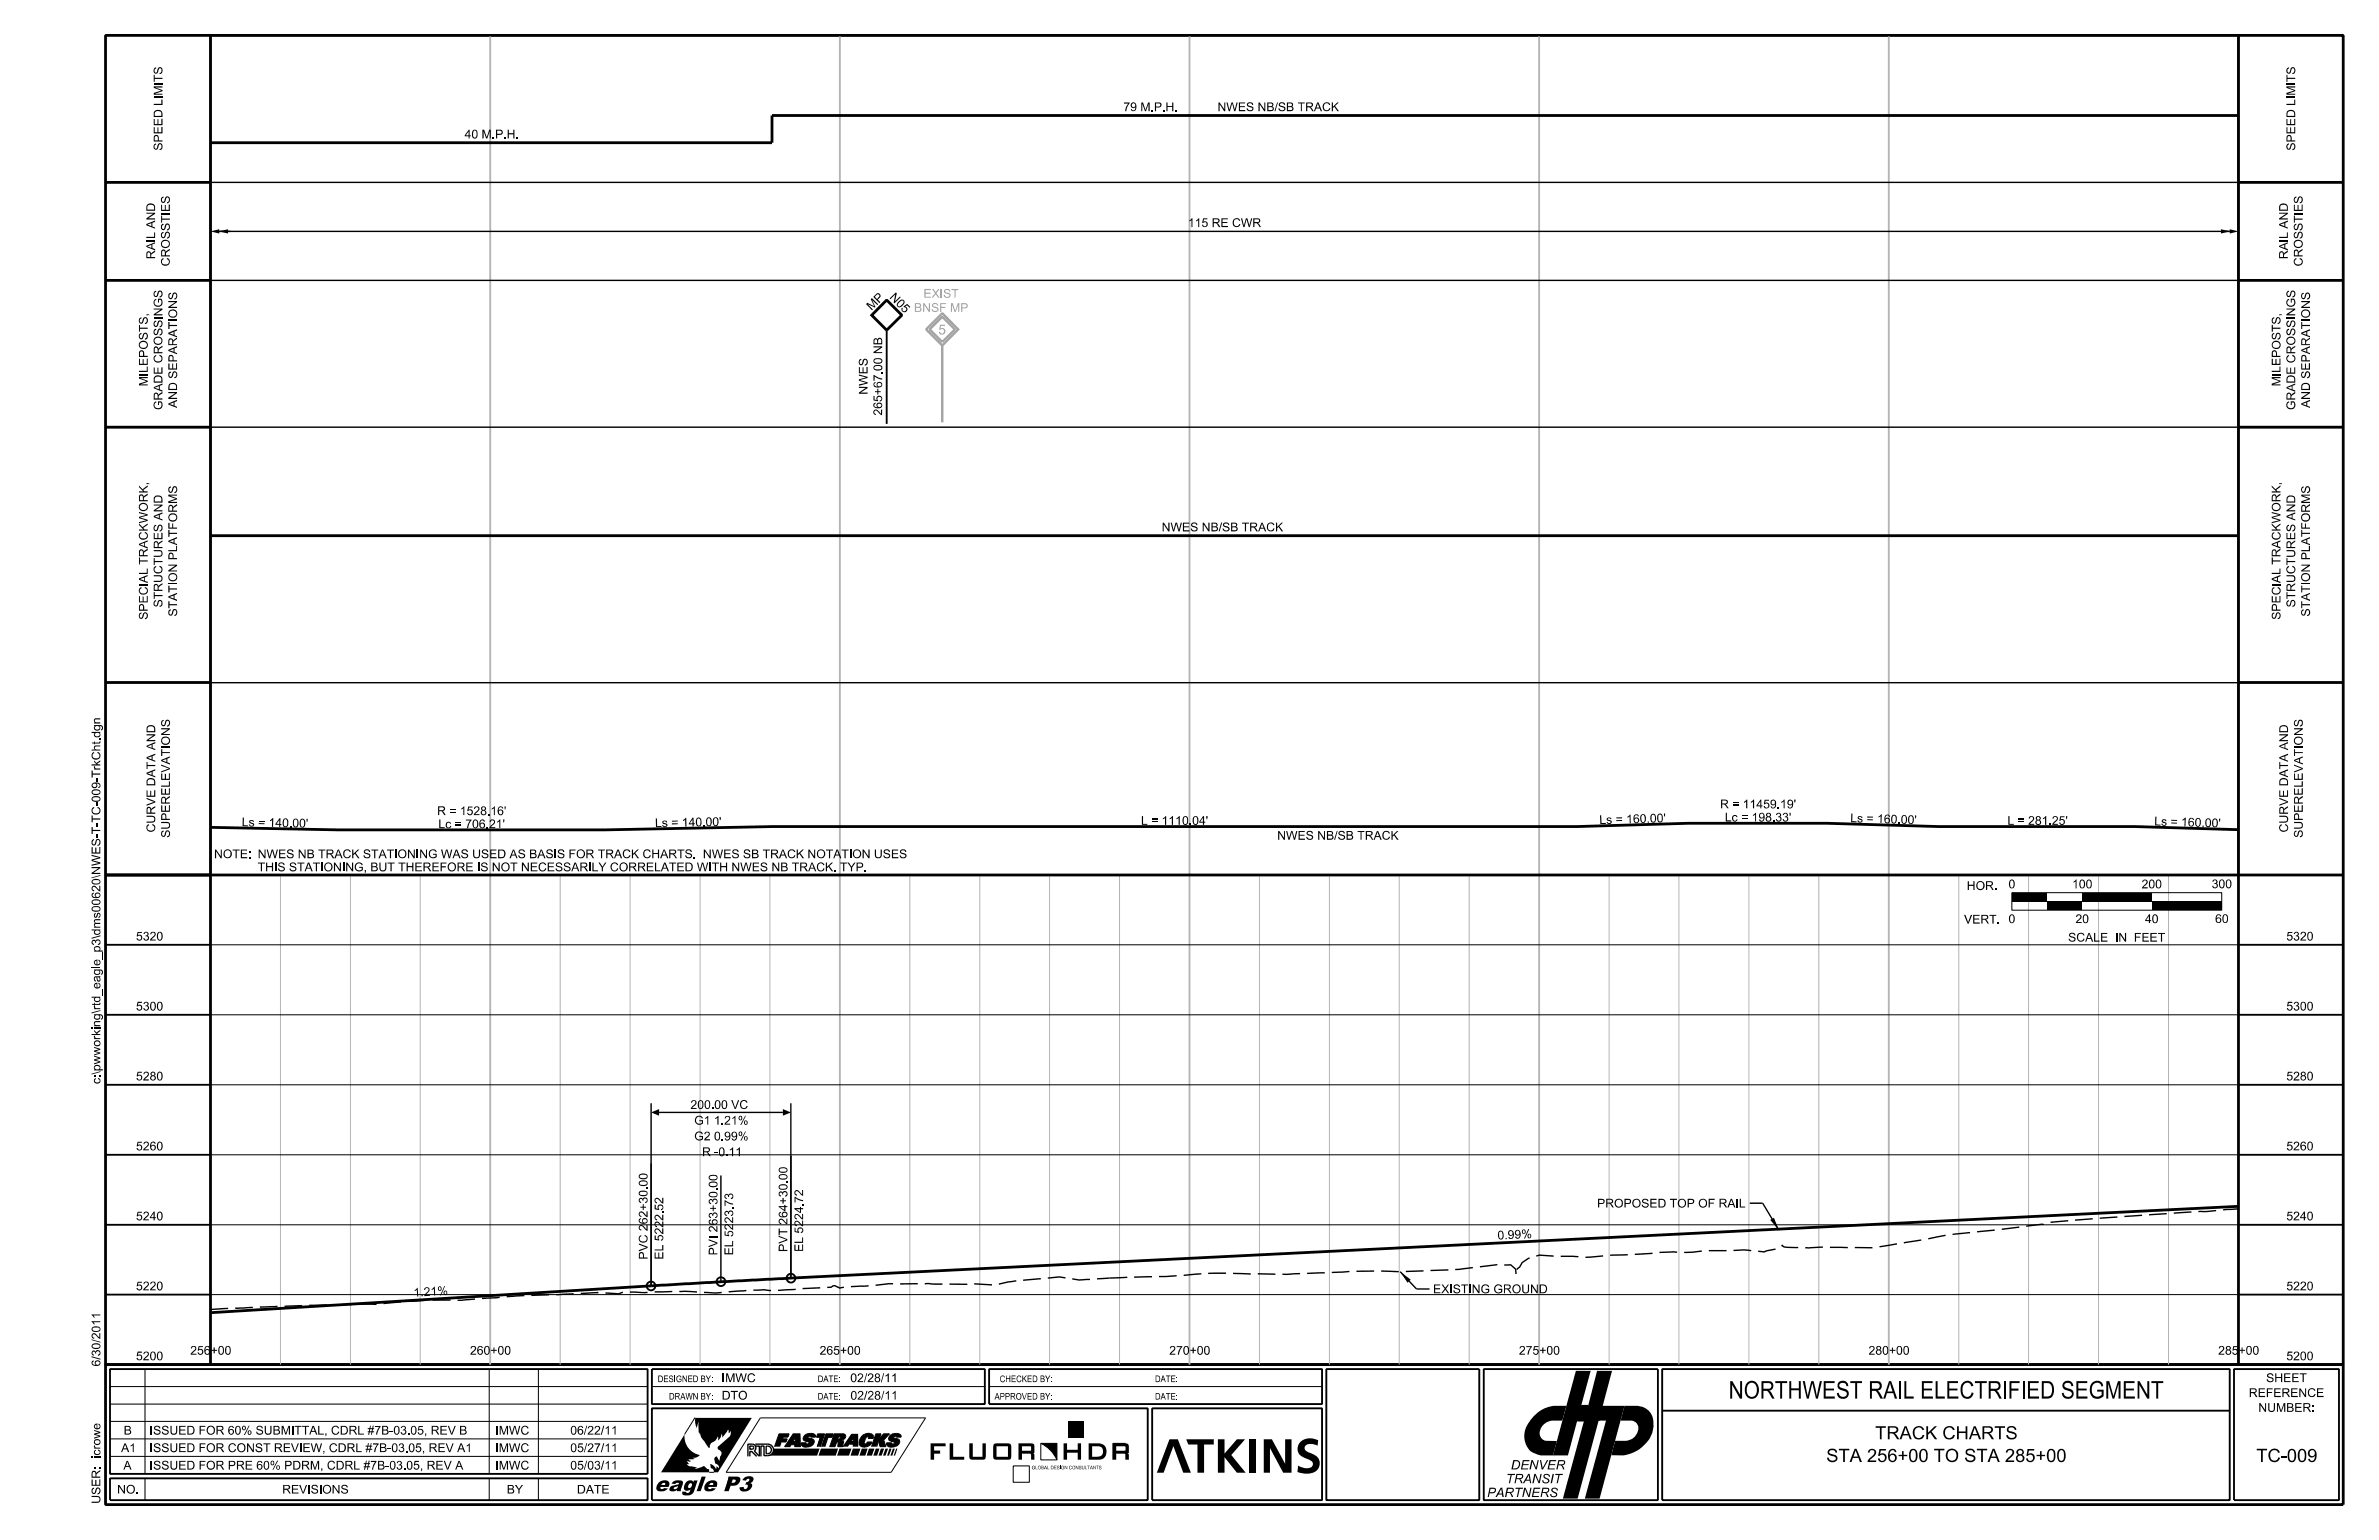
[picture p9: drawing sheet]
<svg xmlns="http://www.w3.org/2000/svg" width="432mm" height="279mm" viewBox="0 0 432 279" stroke-linecap="round" stroke-linejoin="round" font-family="sans-serif">
<defs><g id="words">
<text font-size="3.2" x="313.8" y="253.7">NORTHWEST RAIL ELECTRIFIED SEGMENT</text>
<text font-size="2.7" x="118.7" y="270.6">eagle P3</text>
<g font-size="2.4">
<text x="340.4" y="261.1">TRACK CHARTS</text>
<text x="331.5" y="265.2">STA 256+00 TO STA 285+00</text>
<text x="409.5" y="265.2">TC-009</text>
</g>
<text font-size="1.8" fill="#a0a0a0" x="170.3" y="60.7">5</text>
<g font-size="1.7">
<text x="273.3" y="269.1">TRANSIT</text>
<text x="274.2" y="266.6">DENVER</text>
<text x="269.9" y="271.6">PARTNERS</text>
</g>
<g font-size="1.6">
<text x="29.5" y="17.4" transform="rotate(-90 29.5 17.4)">MI</text>
<text x="29.5" y="14.9" transform="rotate(-90 29.5 14.9)">TS</text>
<text x="416.6" y="17.4" transform="rotate(-90 416.6 17.4)">MI</text>
<text x="416.6" y="14.9" transform="rotate(-90 416.6 14.9)">TS</text>
<text x="203.9" y="20.2">79 M.P.H.</text>
<text x="221" y="20.2">NWES NB/SB TRACK</text>
<text x="29.5" y="27.3" transform="rotate(-90 29.5 27.3)">SPEED LI</text>
<text x="84.3" y="25.1">40 M.P.H.</text>
<text x="416.6" y="27.3" transform="rotate(-90 416.6 27.3)">SPEED LI</text>
<text x="30.8" y="38.5" transform="rotate(-90 30.8 38.5)">ES</text>
<text x="215.6" y="41.2">115 RE CWR</text>
<text x="417.9" y="38.5" transform="rotate(-90 417.9 38.5)">ES</text>
<text x="28.1" y="47" transform="rotate(-90 28.1 47)">RAI</text>
<text x="28.1" y="43.3" transform="rotate(-90 28.1 43.3)">LAND</text>
<text x="415.3" y="47" transform="rotate(-90 415.3 47)">RAI</text>
<text x="415.3" y="43.3" transform="rotate(-90 415.3 43.3)">LAND</text>
<text x="30.8" y="48.3" transform="rotate(-90 30.8 48.3)">CROSSTI</text>
<text x="417.9" y="48.3" transform="rotate(-90 417.9 48.3)">CROSSTI</text>
<text x="29.5" y="57.4" transform="rotate(-90 29.5 57.4)">NGS</text>
<text x="32.2" y="57.8" transform="rotate(-90 32.2 57.8)">ONS</text>
<text x="158.2" y="56.4" transform="rotate(-45 158.2 56.4)">M P</text>
<text x="161.4" y="54" transform="rotate(45 161.4 54)">N 0</text>
<text x="163.4" y="56.1" transform="rotate(45 163.4 56.1)">5</text>
<text x="416.6" y="57.4" transform="rotate(-90 416.6 57.4)">NGS</text>
<text x="419.3" y="57.8" transform="rotate(-90 419.3 57.8)">ONS</text>
<text x="26.8" y="70.1" transform="rotate(-90 26.8 70.1)">MIEPOSTS,</text>
<text x="26.8" y="67.6" transform="rotate(-90 26.8 67.6)">L</text>
<text x="157.5" y="71.6" transform="rotate(-90 157.5 71.6)">NW ES</text>
<text x="160.1" y="67.3" transform="rotate(-90 160.1 67.3)">0</text>
<text x="413.9" y="70.1" transform="rotate(-90 413.9 70.1)">MIEPOSTS,</text>
<text x="413.9" y="67.6" transform="rotate(-90 413.9 67.6)">L</text>
<text x="29.5" y="74.4" transform="rotate(-90 29.5 74.4)">GRADE CROSSI</text>
<text x="32.2" y="74" transform="rotate(-90 32.2 74)">AND SEPARATI</text>
<text x="160.1" y="75.4" transform="rotate(-90 160.1 75.4)">265+67.0NB</text>
<text x="416.6" y="74.4" transform="rotate(-90 416.6 74.4)">GRADE CROSSI</text>
<text x="419.3" y="74" transform="rotate(-90 419.3 74)">AND SEPARATI</text>
<text x="210.8" y="96.4">NWES NB/SB TRACK</text>
<text x="26.8" y="105.8" transform="rotate(-90 26.8 105.8)">ALTRACKW ORK,</text>
<text x="32.2" y="105.6" transform="rotate(-90 32.2 105.6)">ON PLATFORMS</text>
<text x="413.9" y="105.8" transform="rotate(-90 413.9 105.8)">ALTRACKW ORK,</text>
<text x="419.3" y="105.6" transform="rotate(-90 419.3 105.6)">ON PLATFORMS</text>
<text x="26.8" y="112.4" transform="rotate(-90 26.8 112.4)">SPECI</text>
<text x="29.5" y="110.2" transform="rotate(-90 29.5 110.2)">STRUCTURES AND</text>
<text x="32.2" y="111.9" transform="rotate(-90 32.2 111.9)">STATI</text>
<text x="413.9" y="112.4" transform="rotate(-90 413.9 112.4)">SPECI</text>
<text x="416.6" y="110.2" transform="rotate(-90 416.6 110.2)">STRUCTURES AND</text>
<text x="419.3" y="111.9" transform="rotate(-90 419.3 111.9)">STATI</text>
<text x="18.2" y="134.5" transform="rotate(-90 18.2 134.5)">.gn</text>
<text x="30.8" y="135.3" transform="rotate(-90 30.8 135.3)">ONS</text>
<text x="418" y="135.3" transform="rotate(-90 418 135.3)">ONS</text>
<text x="18.2" y="141.1" transform="rotate(-90 18.2 141.1)">TrChtd</text>
<text x="18.2" y="139" transform="rotate(-90 18.2 139)">k</text>
<text x="18.2" y="149.3" transform="rotate(-90 18.2 149.3)">TC-</text>
<text x="18.2" y="145.6" transform="rotate(-90 18.2 145.6)">009-</text>
<text x="43.9" y="149.9" transform="rotate(1 43.9 149.9)">Ls = 1</text>
<text x="79.3" y="147.9">R = 1528.16’</text>
<text x="125" y="150" transform="rotate(-1 125 150)">4</text>
<text x="126.2" y="149.9" transform="rotate(-1 126.2 149.9)">0 .0</text>
<text x="129.3" y="149.9" transform="rotate(-1 129.3 149.9)">0 ’</text>
<text x="207.1" y="149.7">L = 1110.04’</text>
<text x="290.3" y="149.5" transform="rotate(-2 290.3 149.5)">Ls = 1</text>
<text x="296.4" y="149.3" transform="rotate(-2 296.4 149.3)">6</text>
<text x="297.6" y="149.3" transform="rotate(-2 297.6 149.3)">0 .0</text>
<text x="300.7" y="149.2" transform="rotate(-2 300.7 149.2)">0 ’</text>
<text x="312.2" y="146.7">R = 11459.19’</text>
<text x="313.1" y="149">Lc = 198.33’</text>
<text x="335.8" y="149.2" transform="rotate(2 335.8 149.2)">Ls = 1</text>
<text x="341.9" y="149.4" transform="rotate(2 341.9 149.4)">6</text>
<text x="343.1" y="149.4" transform="rotate(2 343.1 149.4)">0 .0</text>
<text x="346.2" y="149.5" transform="rotate(2 346.2 149.5)">0 ’</text>
<text x="364.4" y="149.7">L = 281.25’</text>
<text x="391" y="149.8" transform="rotate(2 391 149.8)">Ls = 1</text>
<text x="397.1" y="149.9" transform="rotate(2 397.1 149.9)">6</text>
<text x="398.3" y="150" transform="rotate(2 398.3 150)">0 .0</text>
<text x="18.2" y="151.3" transform="rotate(-90 18.2 151.3)">T-</text>
<text x="28.2" y="151" transform="rotate(-90 28.2 151)">CURVE DATA AND</text>
<text x="30.8" y="152" transform="rotate(-90 30.8 152)">SUPERELEVATI</text>
<text x="38.8" y="155.7">NOTE:NWES NB TRACK STATIONING WAS USED AS BASIS FOR TRACK CHARTS.</text>
<text x="50" y="150" transform="rotate(1 50 150)">4</text>
<text x="51.2" y="150.1" transform="rotate(1 51.2 150.1)">0 .0</text>
<text x="54.3" y="150.1" transform="rotate(1 54.3 150.1)">0 ’</text>
<text x="79.6" y="150.3">Lc = 706.21’</text>
<text x="118.9" y="150.1" transform="rotate(-1 118.9 150.1)">Ls = 1</text>
<text x="127.8" y="155.7">NWES SB TRACK NOTATION USES</text>
<text x="231.8" y="152.3">NWES NB/SB TRACK</text>
<text x="401.4" y="150.1" transform="rotate(2 401.4 150.1)">0 ’</text>
<text x="415.3" y="151" transform="rotate(-90 415.3 151)">CURVE DATA AND</text>
<text x="418" y="152" transform="rotate(-90 418 152)">SUPERELEVATI</text>
<text x="18.2" y="158.7" transform="rotate(-90 18.2 158.7)">NW ES-</text>
<text x="46.8" y="158.1">THIS STATIONING, BUT THEREFORE IS NOT NECESSARILY CORRELATED WITH NWES NB TRACK. TYP.</text>
<text x="357" y="161.5">HOR. 0</text>
<text x="376.1" y="161.2">100</text>
<text x="388.7" y="161.2">200</text>
<text x="401.4" y="161.1">300</text>
<text x="356.5" y="167.6">VERT. 0</text>
<text x="376.7" y="167.5">20</text>
<text x="389.3" y="167.5">40</text>
<text x="402" y="167.5">60</text>
<text x="18.2" y="169.7" transform="rotate(-90 18.2 169.7)">d</text>
<text x="24.7" y="170.6">5320</text>
<text x="375.4" y="170.8">SCALE</text>
<text x="384" y="170.8">IN</text>
<text x="387.6" y="170.8">FEET</text>
<text x="415" y="170.6">5320</text>
<text x="18.2" y="175.2" transform="rotate(-90 18.2 175.2)">e</text>
<text x="18.2" y="183.3" transform="rotate(-90 18.2 183.3)">rd</text>
<text x="24.7" y="183.3">5300</text>
<text x="415" y="183.3">5300</text>
<text x="18.2" y="187.9" transform="rotate(-90 18.2 187.9)">kn</text>
<text x="18.2" y="196.7" transform="rotate(-90 18.2 196.7)">c:p</text>
<text x="18.2" y="195" transform="rotate(-90 18.2 195)">\wworig\t_eagl_p3\ms00620\</text>
<text x="24.7" y="196">5280</text>
<text x="415" y="196">5280</text>
<text x="125.3" y="201.2">200.00 VC</text>
<text x="24.7" y="208.7">5260</text>
<text x="126" y="204">G1 1.21%</text>
<text x="126" y="206.9">G2 0.99%</text>
<text x="127.4" y="209.8">R -0.11</text>
<text x="415" y="208.7">5260</text>
<text x="117.5" y="215.3" transform="rotate(-90 117.5 215.3)">0</text>
<text x="130.2" y="215.5" transform="rotate(-90 130.2 215.5)">0</text>
<text x="142.9" y="214.1" transform="rotate(-90 142.9 214.1)">0</text>
<text x="24.7" y="221.4">5240</text>
<text x="120.4" y="219.7" transform="rotate(-90 120.4 219.7)">5</text>
<text x="133.1" y="218.9" transform="rotate(-90 133.1 218.9)">7</text>
<text x="145.8" y="218.3" transform="rotate(-90 145.8 218.3)">7</text>
<text x="289.9" y="219.1">PROPOSED TOP OF RAIL</text>
<text x="415" y="221.4">5240</text>
<text x="117.5" y="222.1" transform="rotate(-90 117.5 222.1)">62+30.0</text>
<text x="130.2" y="227.8" transform="rotate(-90 130.2 227.8)">PVI263+30.0</text>
<text x="133.1" y="227.8" transform="rotate(-90 133.1 227.8)">EL5223.3</text>
<text x="142.9" y="227.1" transform="rotate(-90 142.9 227.1)">PVT</text>
<text x="142.9" y="222.2" transform="rotate(-90 142.9 222.2)">264+30.0</text>
<text x="145.8" y="227.1" transform="rotate(-90 145.8 227.1)">EL5224.2</text>
<text x="271.8" y="224.9" transform="rotate(-3 271.8 224.9)">0 .9</text>
<text x="274.9" y="224.7" transform="rotate(-3 274.9 224.7)">9 %</text>
<text x="117.5" y="228.5" transform="rotate(-90 117.5 228.5)">PVC 2</text>
<text x="120.4" y="228.5" transform="rotate(-90 120.4 228.5)">EL5222.2</text>
<text x="24.7" y="234.1">5220</text>
<text x="75.1" y="235.3" transform="rotate(-3 75.1 235.3)">1 .2</text>
<text x="78.2" y="235.1" transform="rotate(-3 78.2 235.1)">1 %</text>
<text x="260.1" y="234.6">EXISTING GROUND</text>
<text x="415" y="234.1">5220</text>
<text x="18.2" y="243" transform="rotate(-90 18.2 243)">2</text>
<text x="34.5" y="245.8">256+00</text>
<text x="85.3" y="245.8">260+00</text>
<text x="148.8" y="245.8">265+00</text>
<text x="212.2" y="245.8">270+00</text>
<text x="275.7" y="245.8">275+00</text>
<text x="339.1" y="245.8">280+00</text>
<text x="402.6" y="245.8">285+00</text>
<text x="18.2" y="247.9" transform="rotate(-90 18.2 247.9)">6/0/011</text>
<text x="18.2" y="246.1" transform="rotate(-90 18.2 246.1)">3</text>
<text x="24.7" y="246.8">5200</text>
<text x="131" y="250.8">IMWC</text>
<text x="154.3" y="250.8">02/28/11</text>
<text x="411.3" y="250.8">SHEET</text>
<text x="415" y="246.8">5200</text>
<text x="131" y="253.9">DTO</text>
<text x="154.4" y="253.9">02/28/11</text>
<text x="408.2" y="253.5">REFERENCE</text>
<text x="409.9" y="256.2">NUMBER:</text>
<text x="22" y="263.4">A1</text>
<text x="22.5" y="260.3">B</text>
<text x="27.2" y="263.4">ISSUED FOR CONST REVIEW, CDRL #7B-03.05, REV A1</text>
<text x="27.2" y="260.3">ISSUED FOR 60% SUBMITTAL, CDRL #7B-03.05, REV B</text>
<text x="89.9" y="260.3">IMWC</text>
<text x="89.9" y="263.4">IMWC</text>
<text x="103.5" y="263.4">05/27/11</text>
<text x="103.5" y="260.3">06/22/11</text>
<text x="18.2" y="264.1" transform="rotate(-90 18.2 264.1)">cowe</text>
<text x="22.4" y="266.6">A</text>
<text x="27.2" y="266.6">ISSUED FOR PRE 60% PDRM, CDRL #7B-03.05, REV A</text>
<text x="89.9" y="266.6">IMWC</text>
<text x="103.5" y="266.6">05/03/11</text>
<text x="18.2" y="272.8" transform="rotate(-90 18.2 272.8)">USER: ir</text>
<text x="21.3" y="271">NO.</text>
<text x="51.2" y="271">REVISIONS</text>
<text x="92" y="271">BY</text>
<text x="104.7" y="271">DATE</text>
</g>
<g font-size="1.6" fill="#a0a0a0">
<text x="165.9" y="56.6">BNSF MP</text>
<text x="167.6" y="54">EXIST</text>
</g>
<g font-size="1.2">
<text x="119.4" y="250.8">DESIGNED BY:</text>
<text x="148.4" y="250.8">DATE:</text>
<text x="181.5" y="250.8">CHECKED BY:</text>
<text x="209.6" y="250.8">DATE:</text>
<text x="121.4" y="253.9">DRAWN BY:</text>
<text x="148.4" y="253.9">DATE:</text>
<text x="180.5" y="253.9">APPROVED BY:</text>
<text x="209.6" y="253.9">DATE:</text>
</g>
<text font-size=".6" x="187.3" y="266.6">GLOBAL DESIGN CONSULTANTS</text>
</g></defs>
<g fill="none" stroke="#000" stroke-width=".34">
<path d="M160.9 59.9v17M19.2 158.8h19M406.3 158.8h19M19.2 171.4h19M406.3 171.4h19M19.2 184.1h19M19.2 196.8h19M406.3 184.1h19M406.3 196.8h19M19.2 209.5h19M406.3 209.5h19M19.2 222.2h19"/>
<path d="M19.2 234.9h19M406.3 222.2h19M406.3 234.9h19M20 248.4h97.5v19h-97.5zM118.3 248.4h60.5v6.3h-60.5zM118.3 255.5h90v16.7h-90zM179.5 248.4h60.5v6.3h-60.5zM209.1 255.5h30.9v16.7h-30.9zM240.7 248.4h27.8v23.8h-27.8zM269.3 248.4h31.6v23.8h-31.6zM287 255.1h1.3l-.8 2.6h-1.2zM290.9 255.1l-.7 2.6"/>
<path d="M301.7 255.9h103M301.7 248.4h103v23.8h-103zM405.5 248.4h19v23.8h-19zM20 268.2h97.5v4h-97.5z"/>
<circle cx="118.2" cy="233.3" r=".79"/>
<circle cx="130.9" cy="232.5" r=".8"/>
<circle cx="143.6" cy="231.9" r=".8"/>
</g>
<g fill="none" stroke="#000" stroke-width=".18">
<path d="M38.2 158.8h368.1M38.2 171.4h368.1M365.2 162h38.1v3.1h-38.1zM38.2 184.1h368.1M38.2 196.8h368.1M38.2 209.5h368.1M38.2 222.2h368.1M38.2 234.9h368.1M20 251.6h97.5M20 254.7h97.5M20 257.9h97.5M26.3 248.4v19"/>
<path d="M88.8 248.4v19M97.7 248.4v19M118.3 251.6h60.5M126.2 257.2l-2 3M138 257.2h30l-6.3 9.9h-29.9zM179.5 251.6h60.5M20 261.1h97.5M20 264.2h97.5M26.3 268.2v4M88.8 268.2v4M97.7 268.2v4M128.7 267.1h.9"/>
<path d="M141.9 261.6h.8l.2-.5h-.8l.1-.4h.8l.2-.6h-1.8l-.8 2.4M144 260.1h1.2l.1 2.4h-1v-.4h-.7l-.2 .4h-1zM144.4 260.7v.8h-.5zM146.1 260.4a1.47 1.47 0 0 1 1.9 .1v.2h-.9a.19 .19 0 0 0-.2-.1 .19 .19 0 0 0-.1 .3 .92 .92 0 0 1 1 .8 1.46 1.46 0 0 1-2.3 .4l-.1-.3h.9l.2 .2 .3-.2a.46 .46 0 0 0-.6-.3 .51 .51 0 0 1-.5-.4 .51 .51 0 0 1 .3-.6zM146.8 260.6h.1M148.3 262.5l.6-1.7h-.7l.2-.7h1.2l-.7 2.4M149.7 262.5l.6-1.7h.7l.2-.7h-1.3l-.8 2.4M151.4 260.1h1.5a.53 .53 0 0 1 .6 .6 .53 .53 0 0 1-.6 .5l.2 .3-.1 1h-.9v-.8l-.2-.1-.3 .9h-1zM152.2 260.7h.3a.3 .3 0 0 1-.1 .3 .3 .3 0 0 1-.4 .1zM154.9 260.7v.8h-.4zM156.9 261.8v-.1a1.17 1.17 0 0 1 .7-1v.3h.9a.89 .89 0 0 0-.4-.9 .89 .89 0 0 0-1.1 .1 1.66 1.66 0 0 0-1 2 1.46 1.46 0 0 0 2.3-.6h-.9l-.2 .3h-.2M156.9 261.8h.1"/>
<path d="M156.9 261.8v.1M156.9 261.9h.1M157 261.9h.1M159.1 262.5l.4-1 .2 1h1.1l-.4-1.2 1-1.2h-1l-.8 .9 .3-.9h-.9l-.8 2.4M161.6 260.4a1.39 1.39 0 0 1 2 .1l-.1 .2h-.8a.19 .19 0 0 0-.3-.1 .19 .19 0 0 0-.1 .3 .95 .95 0 0 1 1 .8 1.49 1.49 0 0 1-2.4 .4v-.3h1v.1l.3 .1a.2 .2 0 0 0 .1-.2 .2 .2 0 0 0-.2-.2l-.2-.1a.61 .61 0 0 1-.6-.4 .61 .61 0 0 1 .3-.7zM162.3 260.6h.1M183.9 266h2.9v2.9h-2.9zM188.9 261.9h2.9v3h-2.9zM188.9 261.9l1.5 1 .8 .9 .6 1.1M204.3 261.9h-2.3v2.9"/>
</g>
<g fill="none" stroke="#000" stroke-width=".51">
<path d="M19.2 6.4h406.1v241.2h-406.1zM38.2 6.4v241.2M406.3 6.4v241.2M19.2 33.1h19M406.3 33.1h19M406.3 21h-266.2v4.9h-101.9M19.2 50.9h19M160.9 54.4l2.8 2.8-2.8 2.7-2.7-2.7zM406.3 50.9h19M19.2 77.5h19M406.3 77.5h19M38.2 97.2h368.1"/>
<path d="M19.2 123.8h19M406.3 123.8h19M19.2 158.8h406.1M38.2 150.1l23.3 .5h48.1l30.5-.6h146l20.4-.6h25.1l20.3 .6h35.7l18.7 .5M406.3 218.9l-267 13.2-101.1 6.1M19.2 247.6h406.1v25.4h-406.1z"/>
</g>
<g fill="#000">
<path d="M38.2 42l1.6-.4v.8zM39.8 42l1.6-.4v.8zM403.1 41.6l1.6 .4-1.6 .4zM404.7 41.6l1.6 .4-1.6 .4zM365.2 162h6.3v1.5h-6.3zM371.5 163.5h6.4v1.6h-6.4zM377.9 162h12.7v1.5h-12.7zM390.6 163.5h12.7v1.6h-12.7zM118.2 201.8l1.4-.6v1.2zM142.1 201.2l1.4 .6-1.4 .6zM254.1 230.7l1.9 1.5-.5 .5zM321.3 221.3l.7-.4 .9 2.3z"/>
<path d="M193.9 257.8h2.9v3h-2.9zM149 262.8h3.1l-.4 1.3h-3.1zM152.4 262.8h2.2l-.5 1.3h-2.2zM154.8 262.8h1.4l-.4 1.3h-1.4zM156.4 262.8h1.1l-.4 1.3h-1.1zM157.7 262.8h1l-.4 1.3h-1zM159 262.8h.6l-.4 1.3h-.7zM159.9 262.8h.6l-.5 1.3h-.5zM160.7 262.8h.5l-.5 1.3h-.4zM161.4 262.8h.4l-.4 1.3h-.4zM162.1 262.8h.3l-.4 1.3h-.4zM162.7 262.8h.2l-.4 1.3h-.3z"/>
<path d="M226.8 261.1h1.2v6.1h-1.2z"/>
<path d="M38.2 24.9v.2z" fill-rule="evenodd"/>
<path d="M277.4 223h.2l-.8 1.7h-.2z" fill-rule="evenodd"/>
<path d="M126.2 257.2h10.3l-6.2 9.9h-.7l-.2-.6-.4-.2-.1-.7 .6 .3 .5 .6v-.4l.5 .3a.91 .91 0 0 0-.7-.9l-.1-.6a.51 .51 0 0 1 .4-.7l.5 .9 .1-.9a.73 .73 0 0 0 .2-.8 .73 .73 0 0 0-.6-.5l-.1-.2 .2-.3 2.1-1.8 .1-1-.3 .4-.1-.6-1.2 1.4 .1-.3-.1-.4-.2 .7-.5 .5v-.7a2.14 2.14 0 0 1-1.3 1.2l-.3 .9-1.5-2-.2-.9-.1 .4-.1-2.3-.3 1.2-.3-.9z" fill-rule="evenodd"/>
<path d="M134.1 253.1a.8 .8 0 0 0 1.6 0 .8 .8 0 0 0-1.6 0zM134.4 252.7a.58 .58 0 0 1 .9 .1 .58 .58 0 0 1-.1 .8 .58 .58 0 0 1-.8-.1l-.1-.5z" fill-rule="evenodd"/>
<path d="M135.9 249.4a.69 .69 0 0 1 1.2 .2l-.3 .1a.55 .55 0 0 0-.8-.2 .55 .55 0 0 0 0 .8 .47 .47 0 0 0 .5 .3 .47 .47 0 0 0 .4-.4l.2 .1a.74 .74 0 0 1-1 .4 .74 .74 0 0 1-.4-1z" fill-rule="evenodd"/>
<path d="M278.5 256.8a5.7 5.7 0 0 1 3.6-1.7h2.2l-.7 2.6a4.2 4.2 0 0 0-2.9 .4 1.87 1.87 0 0 0-.6 3.1l.5 .2h2l-.7 2.7-2.5-.1a3.4 3.4 0 0 1-2.6-4.6l.6-1.2z" fill-rule="evenodd"/>
<path d="M286 248.7h2.7l-1.7 6.4h1.3l1.6-6.4h2.7l-1.7 6.4h4l-4.6 16.8h-2.6l3.8-14.2h-1.3l-3.9 14.2h-2.6l3.8-14.2h-1.2l-1.7 6.4h-2.7z" fill-rule="evenodd"/>
<path d="M294.9 255.1h2.1a3.1 3.1 0 0 1 3.1 3.3 6.2 6.2 0 0 1-4.7 5.5l-.8 .2-2.1-.1 .7-2.6h1.9a2.26 2.26 0 0 0 2.1-3l-.3-.3-.7-.4h-2.1z" fill-rule="evenodd"/>
<path d="M124.2 260.2a3.4 3.4 0 0 0 2.8 3.8l-.6 .4-.7 .1 .6 .2-1.3 .1 .4 .3a.52 .52 0 0 1-.7-.1l.1 .4 .3 .2h-.5a.91 .91 0 0 0 1.1 .5l.8 .1-.5 .3 1.8-.5 .6 .5 .3 .1v.5h-8.7z" fill-rule="evenodd"/>
<path d="M140.4 262.8h8.4l-.5 1.3h-8.9a1.01 1.01 0 0 0 1-1.3z" fill-rule="evenodd"/>
<path d="M141.4 260.1h1.8l-.2 .6h-.8l-.1 .4h.8l-.2 .5h-.8l-.3 .9h-1z" fill-rule="evenodd"/>
<path d="M144 260.1l-1.6 2.4h1l.2-.4h.7v.4h1l-.1-2.4zM144.4 260.7v.8h-.5z" fill-rule="evenodd"/>
<path d="M146.1 260.4a1.47 1.47 0 0 1 1.9 .1v.2h-.9v-.1h-.2l-.2 .1 .1 .2a.92 .92 0 0 1 1 .8 1.46 1.46 0 0 1-2.3 .4l-.1-.3h.9l.2 .2 .3-.2a.47 .47 0 0 0-.6-.3 .51 .51 0 0 1-.5-.4 .51 .51 0 0 1 .3-.6z" fill-rule="evenodd"/>
<path d="M148.4 260.1h1.2l-.7 2.4h-.6l.6-1.7h-.7z" fill-rule="evenodd"/>
<path d="M149.9 260.1h1.3l-.2 .7h-.7l-.6 1.7h-.6z" fill-rule="evenodd"/>
<path d="M151.4 260.1l-.8 2.4h1l.3-.9 .2 .1v.8h.9l.1-1-.2-.2a.85 .85 0 0 0 .5-1l-.3-.2zM152.2 260.7h.2a.26 .26 0 0 1 0 .3 .26 .26 0 0 1-.4 .1z" fill-rule="evenodd"/>
<path d="M154.5 260.1l-1.6 2.4h1l.2-.4h.7v.4h1v-2.4zM154.9 260.7v.8h-.4z" fill-rule="evenodd"/>
<path d="M156.4 260.6a1.39 1.39 0 0 1 2.1-.1v.5h-.9a.26 .26 0 0 0-.2-.4 .26 .26 0 0 0-.3 .4l-.2 .6 .1 .3h.2l.2-.3h.9a1.39 1.39 0 0 1-2.3 .4v-.6z" fill-rule="evenodd"/>
<path d="M159 260.1h.9l-.3 .9 .8-.9h1l-1 1.2 .4 1.2h-1.1l-.2-1-.4 1h-.9z" fill-rule="evenodd"/>
<path d="M161.6 260.4a1.36 1.36 0 0 1 2 .1l-.1 .2h-.8a.19 .19 0 0 0-.3-.1 .19 .19 0 0 0-.1 .3 .95 .95 0 0 1 1 .8 1.5 1.5 0 0 1-2.4 .4v-.3h1v.1l.3 .1a.2 .2 0 0 0 .1-.2 .2 .2 0 0 0-.2-.2l-.2-.1a.59 .59 0 0 1-.6-.4 .59 .59 0 0 1 .3-.7z" fill-rule="evenodd"/>
<path d="M168.9 261.9h2.7v.5h-2.1v.8h1.1v.5h-1.1v1.1h-.6z" fill-rule="evenodd"/>
<path d="M172.4 261.9h.6v2.4h2v.5h-2.6z" fill-rule="evenodd"/>
<path d="M175.9 261.9h.7v2.4h1.7v-2.4h.6v2.5l-.2 .4h-2.1l-.5-.1-.2-.5z" fill-rule="evenodd"/>
<path d="M180.4 262l.5-.1h2l.5 .1 .2 .6-.1 1.8-.1 .3-.5 .1h-2l-.5-.1-.1-.5v-1.9zM180.9 262.4v1.9h2.1v-1.9z" fill-rule="evenodd"/>
<path d="M184.9 261.9v2.9h.6v-1.1l1.6 .1v1h.6v-.9l-.2-.2 .2-.2v-1.4l-.4-.2zM185.5 262.4h1.6v.8h-1.6z" fill-rule="evenodd"/>
<path d="M188.9 261.9h2.9v3l-.6-1.1-.8-.9z" fill-rule="evenodd"/>
<path d="M193 261.9h.7v1.1h1.9v-1.1h.6v2.9h-.6v-1.2h-1.9v1.2h-.7z" fill-rule="evenodd"/>
<path d="M197.6 261.9h1.7a1.49 1.49 0 0 1 1.6 1.5 1.49 1.49 0 0 1-1.8 1.4h-1.5zM198.2 262.4v1.9h.8a.97 .97 0 0 0 1.2-.8 .97 .97 0 0 0-.9-1.1z" fill-rule="evenodd"/>
<path d="M202 261.9v2.9h.6v-1.1l1.6 .1 .1 1h.6v-.9l-.2-.2 .2-.2v-1l-.1-.5-.5-.1zM202.6 262.4h1.6l.1 .7-.2 .1h-1.5z" fill-rule="evenodd"/>
<path d="M212.3 261.1h1.5l2.3 6.1h-1.3l-1.8-4.8-1.8 4.8h-1.2z" fill-rule="evenodd"/>
<path d="M215.3 261.1h5v1h-1.8v5.1h-1.2v-5.1h-1.6z" fill-rule="evenodd"/>
<path d="M221.1 261.1h1.1v2.6l2.3-2.6h1.5l-2.5 2.9 2.6 3.2h-1.6l-2.3-2.8v2.8h-1.1z" fill-rule="evenodd"/>
<path d="M229.4 261.1h1.5l2.4 4.5v-4.5h1.1v6.1h-1.5l-2.4-4.5v4.5h-1.1z" fill-rule="evenodd"/>
<path d="M236.2 261.4a2.95 2.95 0 0 1 3.1-.1l-.2 1a1.93 1.93 0 0 0-2.2 .1 1.11 1.11 0 0 0 1.1 1.3 1.83 1.83 0 0 1 1.6 1.9 1.83 1.83 0 0 1-1.8 1.7h-1.1l-1.2-.2 .1-1.2a2.13 2.13 0 0 0 2.6 .1 .76 .76 0 0 0-.6-1.1l-.4-.2a1.91 1.91 0 0 1-1.4-2.9z" fill-rule="evenodd"/>
</g>
<g fill="none" stroke="#000" stroke-width=".25">
<path d="M38.2 6.5h368.1M38.2 6.4v152.4M406.3 6.4v152.4M38.2 33.1h368.1M38.2 50.9h368.1M39.8 42h364.9M38.2 77.5h368.1M38.2 123.9h368.1M118.2 200.2v33.1M119.6 201.8h22.5M130.8 213.3v19.2M143.5 200.2v31.7"/>
<path d="M317.6 218.3h2.3l3 4.9M397.8 219.9l-3.3 .2M402.2 219.6l-3.2 .2M406.3 219.3l-2.8 .2M41.4 237.4l-3.2 .2M45.9 237.2l-3.2 .1M50.4 237l-3.2 .1M54.9 236.9l-3.3 .1M59.4 236.7l-3.3 .1M63.9 236.7h-3.3M65.1 236.6h3.2M72.8 236.2l-3.2 .3"/>
<path d="M77.3 235.9l-3.3 .2M78.5 235.9h3.3M86.2 235.7l-3.2 .2M90.7 235.4l-3.2 .2M95.2 235.1l-3.2 .2M99.7 234.9l-3.3 .1M104.1 234.7l-3.2 .2M108.6 234.5l-3.2 .2M113.1 234.5l-.8 .2-2.4-.1M114.3 234.4l3.2 .1M122 234.3l-3.2 .1M123.3 234.3l3.2 .1"/>
<path d="M127.8 234.5l2 .1 1.2-.1M135.5 234.1l-3.2 .3M136.7 234.1l2-.1 1.2 .1M144.4 233.9l-3.2 .2M148.9 233.6l-3.2 .2M153.2 233.5l-.8 .2-.9-.4-.7 .2-.7 .1M157.7 233.3l-3.3 .1M162.1 232.9l-3.2 .3M166.6 232.9h-3.2M167.9 232.9l3.2 .1M172.3 233h3.3M176.8 232.9l3.3 .2"/>
<path d="M184.5 232.4l-1.5 .2-1.7 .4M188.9 232l-3.2 .3M193.4 231.8l-1.1-.1-2.1 .2M194.6 232l1.3 .2 1.9-.1M204.6 231.7l-5.5 .3M209.1 231.6l-3.3 .1M213.6 231.5l-3.2 .1M218.1 231.1l-3.3 .3M222.5 231h-3.2M223.8 231l3.2 .1M228.3 231.1l3.2 .1M236 231.1l-3.2 .1"/>
<path d="M240.5 230.9l-3.3 .1M244.9 230.7l-3.2 .2M249.4 230.6h-3.2M250.7 230.6l3.2 .1M254.1 230.7l3 3.2h2.4M258.4 230.6l-3.2 .1M262.9 230.4l-3.3 .1M267.3 230l-3.2 .3M271.8 229.4l-3.2 .4M273 229.4l1.2 .1 .9 .8 .1 .8M277.6 228.2l-1.3 .9-.5 .8-.5 .5M278.8 227.9l.6-.2 2.6 .2"/>
<path d="M283.3 227.9l3.2 .1M291 227.9l-3.2 .2M295.5 227.6l-3.3 .2M299.9 227.4l-3.2 .2M304.4 227.2h-3.2M308.9 227l-3.2 .2M310.2 226.9h3.2M314.6 226.9l1.9-.1 1.4 .1M322.3 226.6l-2 .5-1.2-.1M323.4 226.1l.1-.1 .3 .2 .7 .1h1.9M330.9 226.3l-3.2 .1M332.1 226.3h3.3"/>
<path d="M336.7 226.3l3.2 .1M344.3 225.7l-3.2 .5M348.7 225l-3.2 .5M353.1 224.1l-3.1 .7M357.6 223.6l-3.2 .3M362.1 223.2l-3.3 .3M366.5 222.6l-3.2 .4M370.9 222.1l-3.1 .4M375.4 221.5l-3.2 .3M379.8 221.1l-3.2 .3M384.3 220.8l-3.2 .2M388.8 220.5l-3.2 .2"/>
<path d="M393.3 220.2l-3.2 .2M136.1 264.2v-.9h.4l.8 .9M136.1 262.4h.4a.28 .28 0 0 1 .3 .2 .28 .28 0 0 1-.3 .3h-.4zM137.1 262h2.2a1.04 1.04 0 0 1 1.1 1 1.04 1.04 0 0 1-1.1 1.1h-.6v-1.7h-.6v1.8M137.1 262.4h.7v1.8M137.8 264.2l-.9-1a.68 .68 0 0 0 .3-.7 .68 .68 0 0 0-.7-.5h-.8v2.2M139.1 262.4a.72 .72 0 0 1 .9 .6 .72 .72 0 0 1-.9 .7z"/>
</g>
<path d="M89 6.4v241.2M152.4 6.4v241.2M215.9 6.4v241.2M279.4 6.4v241.2M342.8 6.4v241.2" fill="none" stroke="#b4b4b4" stroke-width=".34"/>
<g fill="none" stroke="#b4b4b4" stroke-width=".18">
<path d="M50.9 158.8v88.8M63.6 158.8v88.8M76.3 158.8v88.8M101.7 158.8v88.8M114.4 158.8v88.8M127.1 158.8v88.8M139.7 158.8v88.8M165.1 158.8v88.8M177.8 158.8v88.8M190.5 158.8v88.8M203.2 158.8v88.8M228.6 158.8v88.8"/>
<path d="M241.3 158.8v88.8M254 158.8v88.8M266.7 158.8v88.8M292.1 158.8v88.8M304.7 158.8v88.8M317.4 158.8v88.8M330.1 158.8v88.8M355.5 158.8v88.8M368.2 158.8v88.8M380.9 158.8v88.8M393.6 158.8v88.8"/>
</g>
<path d="M168.1 59.8l2.9-3 2.9 3-2.9 2.9zM168.7 59.8l2.3-2.3 2.3 2.3-2.3 2.3zM171 62.7v13.9" fill="none" stroke="#a0a0a0" stroke-width=".42"/>
<use href="#words"/>
</svg>
